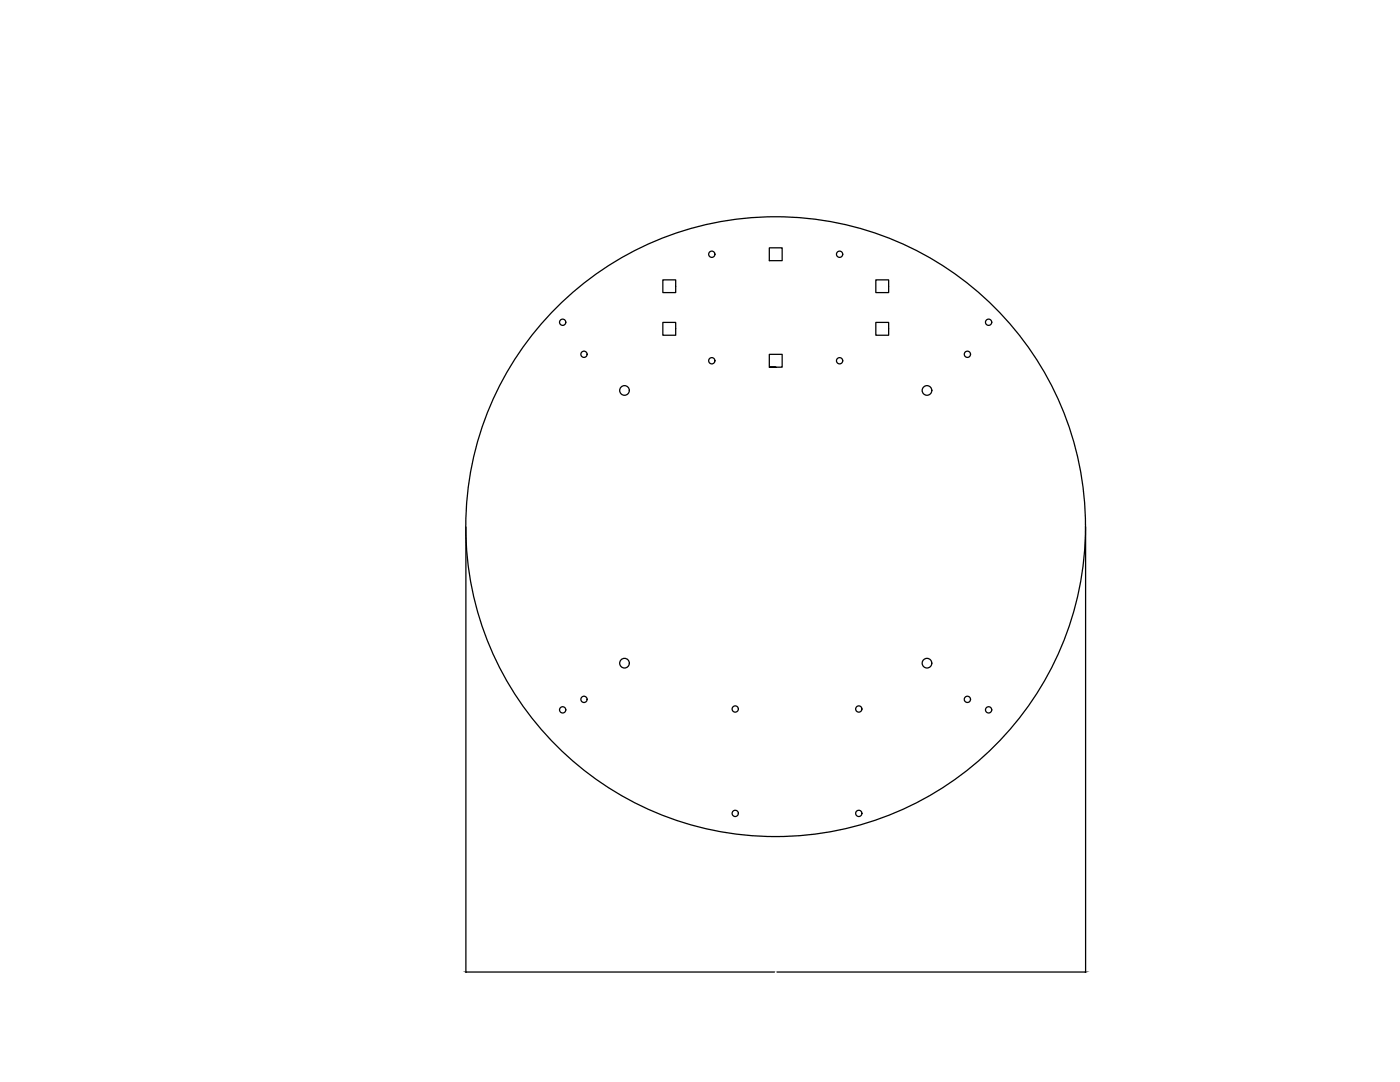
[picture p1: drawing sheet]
<svg xmlns="http://www.w3.org/2000/svg" width="279mm" height="216mm" viewBox="0 0 279 216" stroke-linecap="round" stroke-linejoin="round" font-family="sans-serif">
<!-- layer: 0 -->
<g fill="none" stroke="#000" stroke-width=".25">
<path d="M132.3 55.8h2.5v2.6h-2.5zM153.5 49.5h2.6v2.5h-2.6zM174.8 55.8h2.5v2.6h-2.5zM132.3 64.3h2.5v2.6h-2.5zM153.5 73.3h2.6v-2.6h-2.6v2.6h1.3M174.8 64.3h2.5v2.6h-2.5zM93 105.2v88.8M216.7 105.2v88.8M93 194h61.6M155.1 194h61.5"/>
<circle cx="142.1" cy="50.7" r=".62"/>
<circle cx="167.6" cy="50.7" r=".62"/>
<circle cx="112.3" cy="64.3" r=".62"/>
<circle cx="116.5" cy="70.7" r=".62"/>
<circle cx="124.6" cy="77.9" r=".96"/>
<circle cx="142.1" cy="72" r=".62"/>
<circle cx="167.6" cy="72" r=".62"/>
<circle cx="185" cy="77.9" r=".96"/>
<circle cx="193.1" cy="70.7" r=".62"/>
<circle cx="197.3" cy="64.3" r=".62"/>
<circle cx="154.8" cy="105.1" r="61.8"/>
<circle cx="116.5" cy="139.5" r=".62"/>
<circle cx="124.6" cy="132.3" r=".96"/>
<circle cx="185" cy="132.3" r=".96"/>
<circle cx="193.1" cy="139.5" r=".62"/>
<circle cx="112.3" cy="141.6" r=".62"/>
<circle cx="146.7" cy="141.5" r=".62"/>
<circle cx="171.4" cy="141.5" r=".62"/>
<circle cx="197.3" cy="141.6" r=".62"/>
<circle cx="146.7" cy="162.3" r=".62"/>
<circle cx="171.4" cy="162.3" r=".62"/>
</g>
</svg>
